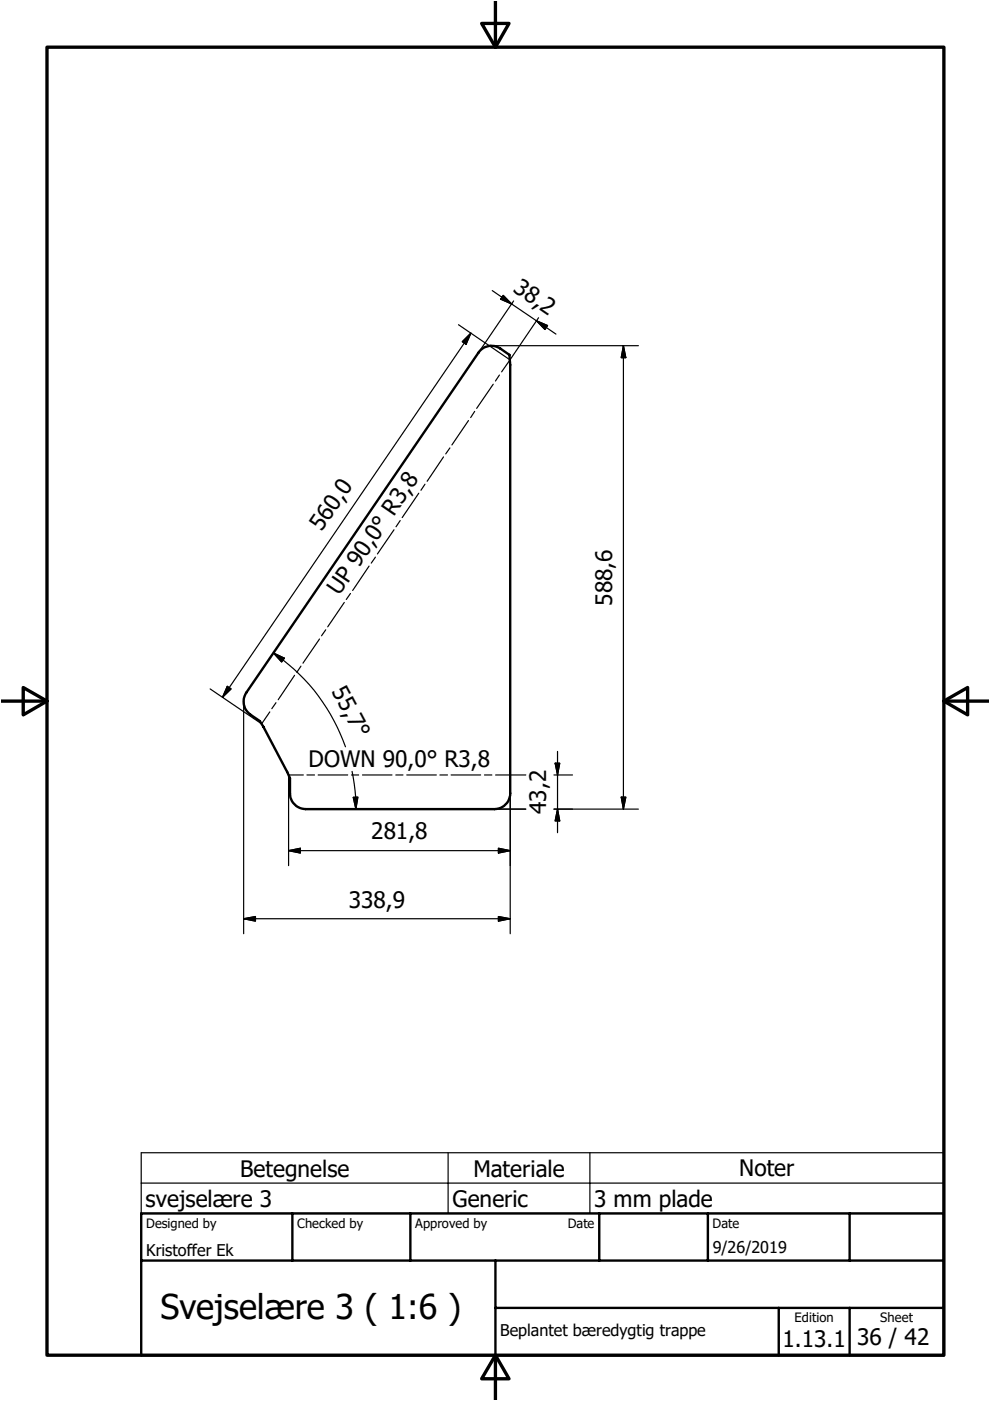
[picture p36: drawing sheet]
<svg xmlns="http://www.w3.org/2000/svg" width="210mm" height="297mm" viewBox="0 0 210 297" stroke-linecap="round" stroke-linejoin="round" font-family="sans-serif">
<defs><g id="words">
<text font-size="7.2" x="34" y="279.7">Svejselære 3 ( 1:6 )</text>
<g font-size="4.8">
<text x="108.6" y="61.7" transform="rotate(34 108.6 61.7)">38,2</text>
<text x="68.2" y="112.9" transform="rotate(-56 68.2 112.9)">560,0</text>
<text x="71.9" y="126.5" transform="rotate(-56 71.9 126.5)">UP 90,0° R3,8</text>
<text x="129.8" y="128.5" transform="rotate(-90 129.8 128.5)">588,6</text>
<text x="70.2" y="146.6" transform="rotate(62 70.2 146.6)">55,7°</text>
<text x="65.4" y="162.7">DOWN 90,0° R3,8</text>
<text x="115.8" y="172.6" transform="rotate(-90 115.8 172.6)">43,2</text>
<text x="78.7" y="177.9">281,8</text>
<text x="74" y="192.4">338,9</text>
<text x="50.9" y="249.5">Betegnelse</text>
<text x="100.4" y="249.5">Materiale</text>
<text x="156.7" y="249.4">Noter</text>
<text x="30.9" y="255.9">svejselære 3</text>
<text x="95.9" y="255.8">Generic</text>
<text x="126" y="255.9">3 mm plade</text>
<text x="165.9" y="285.6">1.13.1</text>
<text x="181.7" y="285.3">36 / 42</text>
</g>
<g font-size="3.4">
<text x="31" y="266.2">Kristoffer Ek</text>
<text x="151.1" y="265.7">9/26/2019</text>
<text x="106.1" y="283.3">Beplantet bæredygtig trappe</text>
</g>
<g font-size="2.7">
<text x="31" y="260.4">Designed by</text>
<text x="63" y="260.4">Checked by</text>
<text x="88.1" y="260.4">Approved by</text>
<text x="120.4" y="260.3">Date</text>
<text x="151.1" y="260.3">Date</text>
<text x="168.5" y="280.4">Edition</text>
<text x="186.6" y="280.4">Sheet</text>
</g>
</g></defs>
<path d="M102 74.1a3.2 3.2 0 0 1 4.1-.2l1.9 1.3 .2 2.2v90.8a3.3 3.3 0 0 1-3.3 3.3h-40.1a3.3 3.3 0 0 1-3.3-3.3v-3.2l-.6-1.3-5.8-10.8-2-1.4a3.4 3.4 0 0 1-.9-4.6zM29.9 257.3h170.2v30h-170.2zM62 257.3v10M87 257.3v10M127.1 257.3v10M150.1 257.3v10M180.1 257.3v10M29.9 267.3h170.2M105 277.3h95.1M105 267.3v20M165.1 277.3v10M180.1 277.3v10" fill="none" stroke="#000" stroke-width=".51"/>
<g fill="none" stroke="#000" stroke-width=".25">
<path d="M97.2 68.8l10.9 7.5M98 72.4l1.8-1.8-1 2.4zM99.8 70.6l-52.6 77.2M104.2 73.3h31.2M104.4 61.6l13.5 9.2M105.9 79.5l-.9 1.3M106.7 62.6l1.8 1.8-2.4-1zM108.1 76.3l-1.7 2.5M108.9 63.8l-7.5 11M113.7 68l2.4 1-.6 .9zM114.2 67.4l-6.1 8.9M132.2 73.3l.5 2.5h-1z"/>
<path d="M132.2 73.3v98.2M94 96.9l-3.4 5.1M95.4 95l-.9 1.2M99.3 89.2l-3.5 5.1M100.6 87.2l-.8 1.3M104.6 81.5l-3.5 5.1M79.6 118.1l-.9 1.3M83.5 112.3l-3.5 5.1M84.9 110.4l-.9 1.3M88.8 104.6l-3.5 5.1M90.1 102.7l-.8 1.2M58 138.4l2.3 1.1-.6 .8z"/>
<path d="M58 138.4a40.1 40.1 0 0 1 15.3 19.9M67.7 135.5l-3.5 5.1M69.1 133.5l-.9 1.3M73 127.7l-3.5 5.2M74.3 125.8l-.9 1.3M78.2 120l-3.4 5.2M44.5 146.1l11 7.4 1.7-2.6M48.2 145.5l.8 .6-1.8 1.7zM51.7 148.8v49.2M58.5 149l-.9 1.3M62.5 143.2l-3.5 5.2M63.8 141.2l-.9 1.4"/>
<path d="M118.2 159.3v17.2M64.3 164.3h-3.1v19.2M65.1 164.3h1.6M67.5 164.3h6.2M74.5 164.3h1.5M74.6 163.5l.7 4.2 .2 3.8M74.9 169.1l1-.1-.4 2.5zM76.8 164.3h6.3M83.9 164.3h1.5M86.2 164.3h6.3M93.3 164.3h1.6M95.6 164.3h6.3"/>
<path d="M102.7 164.3h1.6M104.9 171.5h6.6M105.1 164.3h6.4M105.7 179.8l2.5 .6-2.5 .5zM108.2 164.3v33.7M117.4 164.3h4M117.4 171.5h18M117.7 161.8h1l-.5 2.5zM118.2 171.5l.5 2.5h-1zM131.7 169h1l-.5 2.5zM51.7 194.8l2.5-.5v1zM51.7 194.8h56.5"/>
<path d="M61.2 180.4l2.5-.6v1.1zM61.2 180.4h47M105.7 194.3l2.5 .5-2.5 .5zM29.9 244.4h170.2v12.9h-170.2zM29.9 250.8h170.2M95 244.4v12.9M125.1 244.4v12.9"/>
</g>
<path d="M10 10h190.1v277.3h-190.1zM102.1 5h5.8l-2.9 5zM105 .3v9.7M.3 148.6h9.7M4.9 145.8l5.1 2.8-5.1 3zM200.1 148.6l5.1-2.8v5.8zM200.1 148.6h9.5M105 287.3l2.9 5h-5.8zM105 287.3v9.4" fill="none" stroke="#000" stroke-width=".71"/>
<g fill="#000" stroke="#000" stroke-width=".25">
<path d="M98 72.4l1.8-1.8-1 2.4zM106.7 62.6l1.8 1.8-2.4-1zM113.7 68l2.4 1-.6 .9zM132.2 73.3l.5 2.5h-1zM58 138.4l2.3 1.1-.6 .8zM48.2 145.5l.8 .6-1.8 1.7zM61.2 180.4l2.5-.6v1.1zM74.9 169.1l1-.1-.4 2.5zM117.7 161.8h1l-.5 2.5zM118.2 171.5l.5 2.5h-1zM131.7 169h1l-.5 2.5zM51.7 194.8l2.5-.5v1z"/>
<path d="M105.7 194.3l2.5 .5-2.5 .5zM105.7 179.8l2.5 .6-2.5 .5z"/>
</g>
<use href="#words"/>
</svg>
